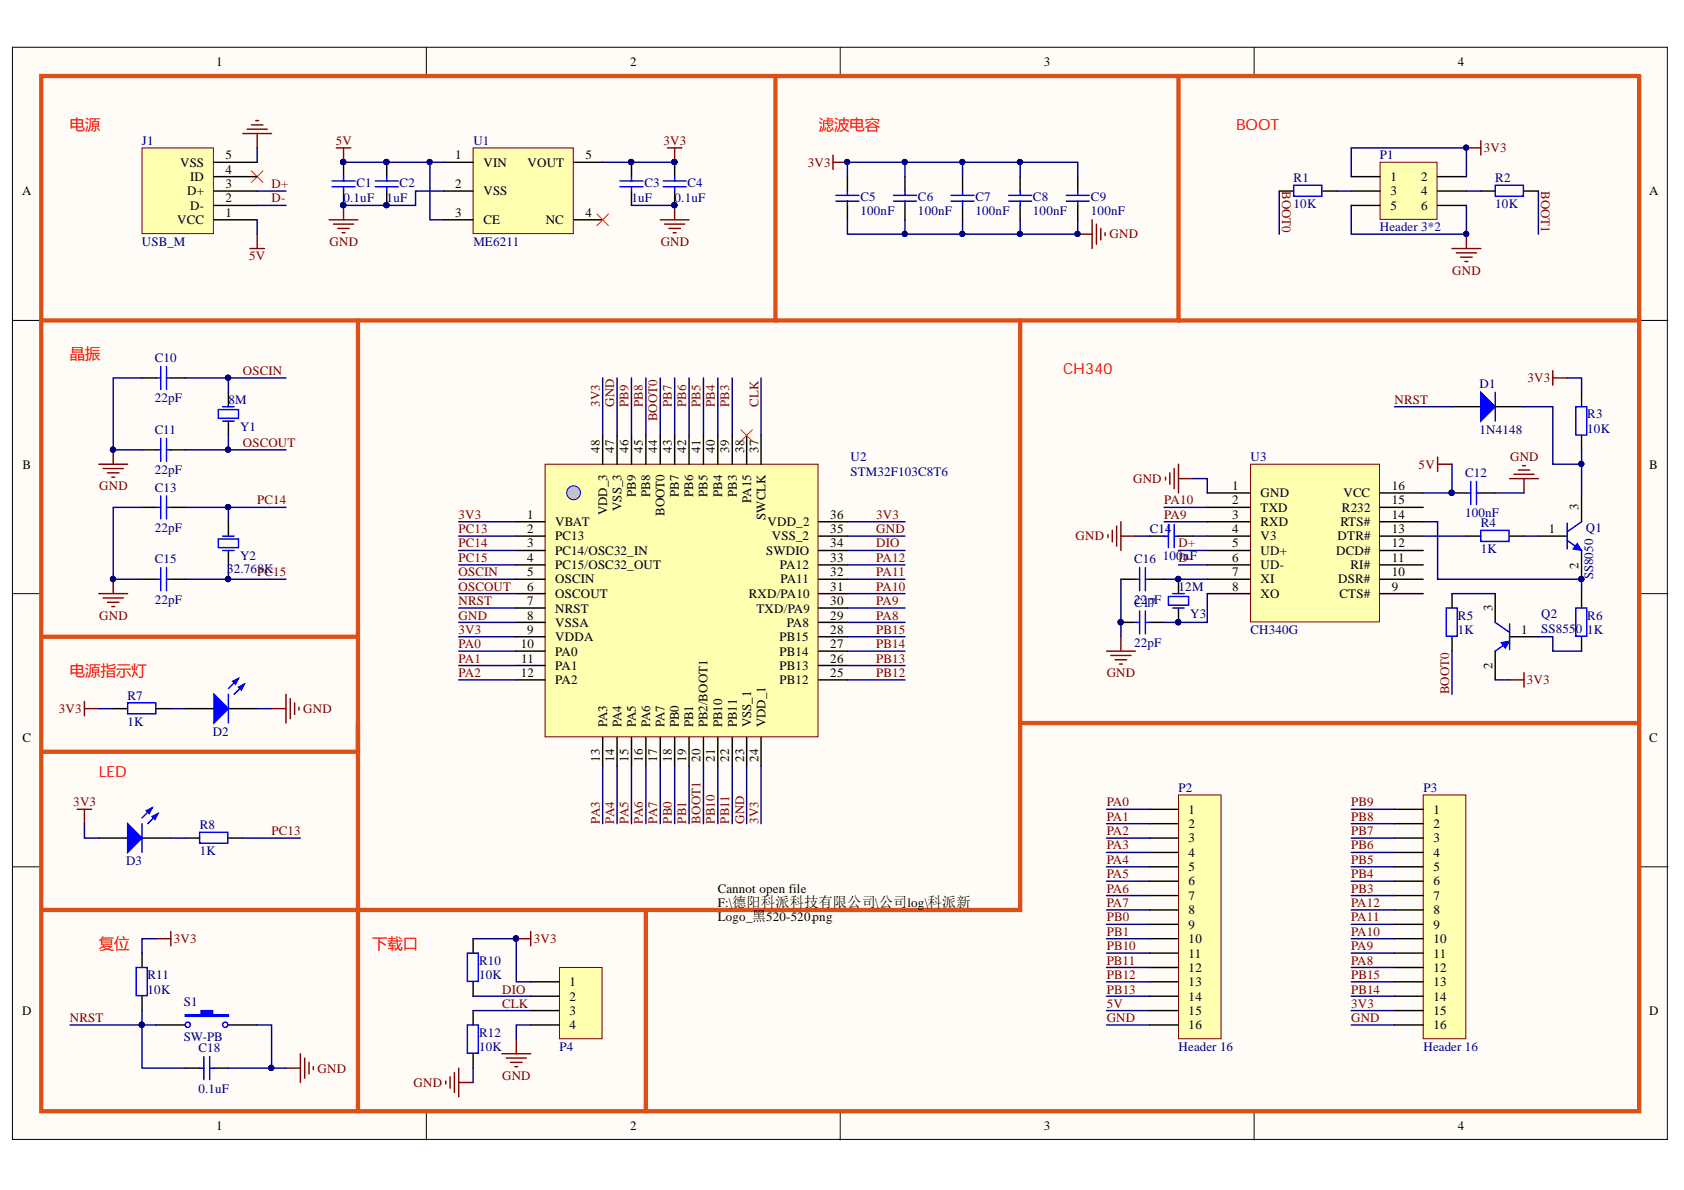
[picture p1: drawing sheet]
<svg xmlns="http://www.w3.org/2000/svg" width="297mm" height="210mm" viewBox="0 0 297 210" stroke-linecap="round" stroke-linejoin="round" font-family="sans-serif">
<defs><g id="words">
<g font-size="2.7" fill="#f00">
<text x="12.3" y="22.9">电源</text>
<text x="144.4" y="22.9">滤波电容</text>
<text x="218" y="22.9">BOOT</text>
<text x="12.3" y="63.4">晶振</text>
<text x="187.5" y="65.9">CH340</text>
<text x="12.3" y="119.2">电源指示灯</text>
<text x="17.4" y="137">LED</text>
<text x="17.4" y="167.4">复位</text>
<text x="65.7" y="167.4">下载口</text>
</g>
<g font-size="2.3">
<text x="38.1" y="11.6">1</text>
<text x="111.1" y="11.6">2</text>
<text x="184.1" y="11.6">3</text>
<text x="257.2" y="11.6">4</text>
<text x="31.8" y="29.4">VSS</text>
<text x="39.8" y="28.1">5</text>
<text x="80.3" y="28.1">1</text>
<text x="85.3" y="29.4">VIN</text>
<text x="93" y="29.4">VOUT</text>
<text x="103.3" y="28.1">5</text>
<text x="3.9" y="34.4">A</text>
<text x="33" y="34.4">D+</text>
<text x="33.5" y="31.9">ID</text>
<text x="39.8" y="35.7">2</text>
<text x="39.8" y="33.2">3</text>
<text x="39.8" y="30.6">4</text>
<text x="80.3" y="33.2">2</text>
<text x="85.3" y="34.4">VSS</text>
<text x="245.2" y="31.9">1</text>
<text x="245.2" y="34.4">3</text>
<text x="250.7" y="31.9">2</text>
<text x="250.7" y="34.4">4</text>
<text x="290.9" y="34.4">A</text>
<text x="31.3" y="39.5">VCC</text>
<text x="33.5" y="37">D-</text>
<text x="39.8" y="38.2">1</text>
<text x="80.3" y="38.2">3</text>
<text x="85.3" y="39.5">CE</text>
<text x="96.3" y="39.5">NC</text>
<text x="103.3" y="38.2">4</text>
<text x="245.2" y="37">5</text>
<text x="250.7" y="37">6</text>
<text x="4" y="82.6">B</text>
<text x="105.8" y="79.9" transform="rotate(-90 105.8 79.9)">48</text>
<text x="108.3" y="79.9" transform="rotate(-90 108.3 79.9)">47</text>
<text x="110.9" y="79.9" transform="rotate(-90 110.9 79.9)">46</text>
<text x="113.4" y="79.9" transform="rotate(-90 113.4 79.9)">45</text>
<text x="115.9" y="79.9" transform="rotate(-90 115.9 79.9)">44</text>
<text x="118.5" y="79.9" transform="rotate(-90 118.5 79.9)">43</text>
<text x="121" y="79.9" transform="rotate(-90 121 79.9)">42</text>
<text x="123.6" y="79.9" transform="rotate(-90 123.6 79.9)">41</text>
<text x="126.1" y="79.9" transform="rotate(-90 126.1 79.9)">40</text>
<text x="128.6" y="79.9" transform="rotate(-90 128.6 79.9)">39</text>
<text x="131.2" y="79.9" transform="rotate(-90 131.2 79.9)">38</text>
<text x="133.8" y="79.9" transform="rotate(-90 133.8 79.9)">37</text>
<text x="290.9" y="82.6">B</text>
<text x="112.1" y="87.6" transform="rotate(-90 112.1 87.6)">PB9</text>
<text x="114.7" y="87.6" transform="rotate(-90 114.7 87.6)">PB8</text>
<text x="119.7" y="87.6" transform="rotate(-90 119.7 87.6)">PB7</text>
<text x="122.3" y="87.6" transform="rotate(-90 122.3 87.6)">PB6</text>
<text x="124.8" y="87.6" transform="rotate(-90 124.8 87.6)">PB5</text>
<text x="127.4" y="87.6" transform="rotate(-90 127.4 87.6)">PB4</text>
<text x="130" y="87.6" transform="rotate(-90 130 87.6)">PB3</text>
<text x="132.5" y="88.6" transform="rotate(-90 132.5 88.6)">PA15</text>
<text x="217.4" y="86.4">1</text>
<text x="217.4" y="89">2</text>
<text x="222.3" y="87.7">GND</text>
<text x="237" y="87.7">VCC</text>
<text x="245.5" y="86.4">16</text>
<text x="245.5" y="89">15</text>
<text x="278.5" y="90" transform="rotate(-90 278.5 90)">3</text>
<text x="93" y="91.5">1</text>
<text x="93" y="94">2</text>
<text x="97.9" y="92.8">VBAT</text>
<text x="97.9" y="95.3">PC13</text>
<text x="107.1" y="90.9" transform="rotate(-90 107.1 90.9)">VDD_3</text>
<text x="109.6" y="90.2" transform="rotate(-90 109.6 90.2)">VSS_3</text>
<text x="117.2" y="91" transform="rotate(-90 117.2 91)">BOOT0</text>
<text x="135" y="91.7" transform="rotate(-90 135 91.7)">SWCLK</text>
<text x="135.4" y="92.8">VDD_2</text>
<text x="136.1" y="95.3">VSS_2</text>
<text x="146.5" y="94">35</text>
<text x="146.5" y="91.5">36</text>
<text x="217.4" y="94">4</text>
<text x="217.4" y="91.5">3</text>
<text x="222.3" y="95.3">V3</text>
<text x="222.3" y="90.2">TXD</text>
<text x="222.3" y="92.8">RXD</text>
<text x="235.9" y="95.3">DTR#</text>
<text x="236.5" y="92.8">RTS#</text>
<text x="236.7" y="90.2">R232</text>
<text x="245.5" y="91.5">14</text>
<text x="245.5" y="94">13</text>
<text x="273.2" y="94">1</text>
<text x="93" y="96.6">3</text>
<text x="93" y="99.1">4</text>
<text x="93" y="101.6">5</text>
<text x="97.9" y="97.8">PC14/OSC32_IN</text>
<text x="97.9" y="100.4">PC15/OSC32_OUT</text>
<text x="135.1" y="97.8">SWDIO</text>
<text x="137.6" y="100.4">PA12</text>
<text x="146.5" y="101.6">32</text>
<text x="146.5" y="99.1">33</text>
<text x="146.5" y="96.6">34</text>
<text x="217.4" y="96.6">5</text>
<text x="217.4" y="99.1">6</text>
<text x="217.4" y="101.6">7</text>
<text x="222.3" y="97.8">UD+</text>
<text x="222.3" y="100.4">UD-</text>
<text x="235.7" y="97.8">DCD#</text>
<text x="238.2" y="100.4">RI#</text>
<text x="245.5" y="99.1">11</text>
<text x="245.5" y="101.6">10</text>
<text x="245.5" y="96.6">12</text>
<text x="278.5" y="100.3" transform="rotate(-90 278.5 100.3)">2</text>
<text x="93" y="104.3">6</text>
<text x="93" y="106.8">7</text>
<text x="97.9" y="102.9">OSCIN</text>
<text x="97.9" y="105.5">OSCOUT</text>
<text x="132.1" y="105.5">RXD/PA10</text>
<text x="137.7" y="102.9">PA11</text>
<text x="146.5" y="106.8">30</text>
<text x="146.5" y="104.3">31</text>
<text x="217.4" y="104.3">8</text>
<text x="222.3" y="105.5">XO</text>
<text x="222.3" y="102.9">XI</text>
<text x="236" y="102.9">DSR#</text>
<text x="236.3" y="105.5">CTS#</text>
<text x="245.5" y="104.3">9</text>
<text x="263.2" y="107.7" transform="rotate(-90 263.2 107.7)">3</text>
<text x="93" y="109.3">8</text>
<text x="93" y="111.9">9</text>
<text x="97.9" y="108.1">NRST</text>
<text x="97.9" y="110.6">VSSA</text>
<text x="97.9" y="113.1">VDDA</text>
<text x="133.4" y="108.1">TXD/PA9</text>
<text x="137.5" y="113.1">PB15</text>
<text x="138.8" y="110.6">PA8</text>
<text x="146.5" y="111.9">28</text>
<text x="146.5" y="109.3">29</text>
<text x="268.3" y="111.9">1</text>
<text x="91.9" y="114.4">10</text>
<text x="91.9" y="119.4">12</text>
<text x="91.9" y="116.9">11</text>
<text x="97.9" y="115.7">PA0</text>
<text x="97.9" y="118.2">PA1</text>
<text x="137.5" y="118.2">PB13</text>
<text x="137.5" y="115.7">PB14</text>
<text x="146.5" y="119.4">25</text>
<text x="146.5" y="116.9">26</text>
<text x="146.5" y="114.4">27</text>
<text x="263.2" y="118" transform="rotate(-90 263.2 118)">2</text>
<text x="97.9" y="120.7">PA2</text>
<text x="137.5" y="120.7">PB12</text>
<text x="4" y="130.8">C</text>
<text x="107.1" y="128.3" transform="rotate(-90 107.1 128.3)">PA3</text>
<text x="109.6" y="128.3" transform="rotate(-90 109.6 128.3)">PA4</text>
<text x="112.1" y="128.3" transform="rotate(-90 112.1 128.3)">PA5</text>
<text x="114.7" y="128.3" transform="rotate(-90 114.7 128.3)">PA6</text>
<text x="117.2" y="128.3" transform="rotate(-90 117.2 128.3)">PA7</text>
<text x="119.7" y="128.3" transform="rotate(-90 119.7 128.3)">PB0</text>
<text x="122.3" y="128.3" transform="rotate(-90 122.3 128.3)">PB1</text>
<text x="124.8" y="128.3" transform="rotate(-90 124.8 128.3)">PB2/BOOT1</text>
<text x="127.4" y="128.3" transform="rotate(-90 127.4 128.3)">PB10</text>
<text x="130" y="128.3" transform="rotate(-90 130 128.3)">PB11</text>
<text x="132.5" y="128.3" transform="rotate(-90 132.5 128.3)">VSS_1</text>
<text x="135" y="128.3" transform="rotate(-90 135 128.3)">VDD_1</text>
<text x="290.9" y="130.8">C</text>
<text x="105.8" y="134.4" transform="rotate(-90 105.8 134.4)">13</text>
<text x="108.3" y="134.4" transform="rotate(-90 108.3 134.4)">14</text>
<text x="110.9" y="134.4" transform="rotate(-90 110.9 134.4)">15</text>
<text x="113.4" y="134.4" transform="rotate(-90 113.4 134.4)">16</text>
<text x="115.9" y="134.4" transform="rotate(-90 115.9 134.4)">17</text>
<text x="118.5" y="134.4" transform="rotate(-90 118.5 134.4)">18</text>
<text x="121" y="134.4" transform="rotate(-90 121 134.4)">19</text>
<text x="123.6" y="134.4" transform="rotate(-90 123.6 134.4)">20</text>
<text x="126.1" y="134.4" transform="rotate(-90 126.1 134.4)">21</text>
<text x="128.6" y="134.4" transform="rotate(-90 128.6 134.4)">22</text>
<text x="131.2" y="134.4" transform="rotate(-90 131.2 134.4)">23</text>
<text x="133.8" y="134.4" transform="rotate(-90 133.8 134.4)">24</text>
<text x="209.7" y="143.5">1</text>
<text x="252.8" y="143.5">1</text>
<text x="209.7" y="146">2</text>
<text x="209.7" y="148.6">3</text>
<text x="252.8" y="146">2</text>
<text x="252.8" y="148.6">3</text>
<text x="209.7" y="151.1">4</text>
<text x="209.7" y="153.6">5</text>
<text x="252.8" y="151.1">4</text>
<text x="252.8" y="153.6">5</text>
<text x="126.6" y="157.4">Cannot open file</text>
<text x="126.6" y="160">F:\德阳科派科技有限公司\公司log\科派新</text>
<text x="209.7" y="156.2">6</text>
<text x="209.7" y="158.7">7</text>
<text x="209.7" y="161.2">8</text>
<text x="252.8" y="156.2">6</text>
<text x="252.8" y="158.7">7</text>
<text x="252.8" y="161.2">8</text>
<text x="126.6" y="162.5">Logo_黑520-520.png</text>
<text x="209.7" y="163.9">9</text>
<text x="209.7" y="166.4">10</text>
<text x="252.8" y="163.9">9</text>
<text x="252.8" y="166.4">10</text>
<text x="100.5" y="174">1</text>
<text x="209.7" y="168.9">11</text>
<text x="209.7" y="171.5">12</text>
<text x="209.7" y="174">13</text>
<text x="252.8" y="168.9">11</text>
<text x="252.8" y="171.5">12</text>
<text x="252.8" y="174">13</text>
<text x="3.9" y="179">D</text>
<text x="100.5" y="176.5">2</text>
<text x="100.5" y="179">3</text>
<text x="209.7" y="176.5">14</text>
<text x="209.7" y="179">15</text>
<text x="252.8" y="176.5">14</text>
<text x="252.8" y="179">15</text>
<text x="290.9" y="179">D</text>
<text x="100.5" y="181.6">4</text>
<text x="209.7" y="181.6">16</text>
<text x="252.8" y="181.6">16</text>
<text x="38.1" y="199.3">1</text>
<text x="111.1" y="199.3">2</text>
<text x="184.1" y="199.3">3</text>
<text x="257.2" y="199.3">4</text>
</g>
<g font-size="2.3" fill="#000080">
<text x="25" y="25.6">J1</text>
<text x="83.5" y="25.6">U1</text>
<text x="243.4" y="28.1">P1</text>
<text x="60.6" y="35.7">0.1uF</text>
<text x="62.9" y="32.9">C1</text>
<text x="68.2" y="35.7">1uF</text>
<text x="70.5" y="32.9">C2</text>
<text x="111.4" y="35.7">1uF</text>
<text x="113.7" y="32.9">C3</text>
<text x="119" y="35.7">0.1uF</text>
<text x="121.3" y="32.9">C4</text>
<text x="151.8" y="35.5">C5</text>
<text x="161.9" y="35.5">C6</text>
<text x="172.1" y="35.5">C7</text>
<text x="182.2" y="35.5">C8</text>
<text x="192.4" y="35.5">C9</text>
<text x="228.2" y="32.2">R1</text>
<text x="263.7" y="32.2">R2</text>
<text x="151.8" y="38">100nF</text>
<text x="161.9" y="38">100nF</text>
<text x="172.1" y="38">100nF</text>
<text x="182.2" y="38">100nF</text>
<text x="192.4" y="38">100nF</text>
<text x="228.2" y="36.7">10K</text>
<text x="243.4" y="40.8">Header 3*2</text>
<text x="263.7" y="36.7">10K</text>
<text x="25" y="43.4">USB_M</text>
<text x="83.5" y="43.4">ME6211</text>
<text x="27.3" y="63.9">C10</text>
<text x="27.3" y="71">22pF</text>
<text x="40.3" y="71.2">8M</text>
<text x="261" y="68.5">D1</text>
<text x="27.3" y="76.6">C11</text>
<text x="42.3" y="76.1">Y1</text>
<text x="261" y="76.6">1N4148</text>
<text x="280" y="76.3">10K</text>
<text x="280" y="73.8">R3</text>
<text x="27.3" y="83.7">22pF</text>
<text x="150" y="81.4">U2</text>
<text x="150" y="83.9">STM32F103C8T6</text>
<text x="220.6" y="81.4">U3</text>
<text x="27.3" y="86.7">C13</text>
<text x="258.4" y="84.2">C12</text>
<text x="27.3" y="93.8">22pF</text>
<text x="202.8" y="94">C14</text>
<text x="258.4" y="91.3">100nF</text>
<text x="261.2" y="93">R4</text>
<text x="279.7" y="93.8">Q1</text>
<text x="27.3" y="99.4">C15</text>
<text x="40.1" y="101.1">32.76PC15</text>
<text x="42.3" y="98.9">Y2</text>
<text x="45.4" y="101.1">8K</text>
<text x="200" y="99.4">C16</text>
<text x="205.1" y="98.9">100Dn-F</text>
<text x="261.2" y="97.6">1K</text>
<text x="27.3" y="106.5">22pF</text>
<text x="200" y="106.5">22pF</text>
<text x="200" y="107">C17</text>
<text x="207.9" y="104.3">12M</text>
<text x="281" y="102.1" transform="rotate(-90 281 102.1)">SS8050</text>
<text x="209.9" y="109.1">Y3</text>
<text x="220.6" y="111.9">CH340G</text>
<text x="257.2" y="111.9">1K</text>
<text x="257.2" y="109.3">R5</text>
<text x="271.9" y="109.1">Q2</text>
<text x="271.9" y="111.6">SS855</text>
<text x="278" y="111.6">0</text>
<text x="280" y="111.9">1K</text>
<text x="280" y="109.3">R6</text>
<text x="200" y="114.1">22pF</text>
<text x="22.5" y="123.5">R7</text>
<text x="22.5" y="128.1">1K</text>
<text x="37.5" y="129.8">D2</text>
<text x="207.9" y="139.7">P2</text>
<text x="251.1" y="139.7">P3</text>
<text x="35.2" y="146.3">R8</text>
<text x="22.2" y="152.6">D3</text>
<text x="35.2" y="150.9">1K</text>
<text x="26" y="172.7">R11</text>
<text x="84.5" y="172.7">10K</text>
<text x="84.5" y="170.2">R10</text>
<text x="26" y="175.3">10K</text>
<text x="32.5" y="177.5">S1</text>
<text x="32.5" y="183.6">SW-PB</text>
<text x="35" y="185.6">C18</text>
<text x="84.5" y="185.4">10K</text>
<text x="84.5" y="182.8">R12</text>
<text x="98.7" y="185.4">P4</text>
<text x="207.9" y="185.4">Header 16</text>
<text x="251.1" y="185.4">Header 16</text>
<text x="35" y="192.7">0.1uF</text>
</g>
<g font-size="2.3" fill="#800000">
<text x="59.2" y="25.6">5V</text>
<text x="117" y="25.6">3V3</text>
<text x="142.5" y="29.4">3V3</text>
<text x="261.7" y="26.8">3V3</text>
<text x="47.9" y="33.2">D+</text>
<text x="47.9" y="35.7">D-</text>
<text x="226.1" y="33.7" transform="rotate(90 226.1 33.7)">BOOT0</text>
<text x="271.9" y="33.7" transform="rotate(90 271.9 33.7)">BOOT1</text>
<text x="43.9" y="45.9">5V</text>
<text x="58.1" y="43.4">GND</text>
<text x="116.5" y="43.4">GND</text>
<text x="195.7" y="42">GND</text>
<text x="256.1" y="48.5">GND</text>
<text x="42.8" y="66.2">OSCIN</text>
<text x="105.8" y="71.8" transform="rotate(-90 105.8 71.8)">3V3</text>
<text x="108.3" y="71.8" transform="rotate(-90 108.3 71.8)">GND</text>
<text x="110.9" y="71.8" transform="rotate(-90 110.9 71.8)">PB9</text>
<text x="113.4" y="71.8" transform="rotate(-90 113.4 71.8)">PB8</text>
<text x="118.5" y="71.8" transform="rotate(-90 118.5 71.8)">PB7</text>
<text x="121" y="71.8" transform="rotate(-90 121 71.8)">PB6</text>
<text x="123.6" y="71.8" transform="rotate(-90 123.6 71.8)">PB5</text>
<text x="126.1" y="71.8" transform="rotate(-90 126.1 71.8)">PB4</text>
<text x="128.6" y="71.8" transform="rotate(-90 128.6 71.8)">PB3</text>
<text x="133.8" y="71.8" transform="rotate(-90 133.8 71.8)">CLK</text>
<text x="246" y="71.2">NRST</text>
<text x="269.4" y="67.4">3V3</text>
<text x="115.9" y="74.3" transform="rotate(-90 115.9 74.3)">BOOT0</text>
<text x="42.8" y="78.8">OSCOUT</text>
<text x="250.2" y="82.6">5V</text>
<text x="266.4" y="81.4">GND</text>
<text x="17.5" y="86.4">GND</text>
<text x="45.4" y="89">PC14</text>
<text x="199.9" y="85.2">GND</text>
<text x="205.4" y="89">PA10</text>
<text x="80.9" y="91.5">3V3</text>
<text x="80.9" y="94">PC13</text>
<text x="154.6" y="91.5">3V3</text>
<text x="154.6" y="94">GND</text>
<text x="189.7" y="95.3">GND</text>
<text x="205.4" y="91.5">PA9</text>
<text x="80.9" y="96.6">PC14</text>
<text x="80.9" y="99.1">PC15</text>
<text x="80.9" y="101.6">OSCIN</text>
<text x="154.6" y="101.6">PA11</text>
<text x="154.6" y="99.1">PA12</text>
<text x="154.6" y="96.6">DIO</text>
<text x="207.9" y="96.6">D+</text>
<text x="80.9" y="104.3">OSCOUT</text>
<text x="80.9" y="106.8">NRST</text>
<text x="154.6" y="106.8">PA9</text>
<text x="154.6" y="104.3">PA10</text>
<text x="17.5" y="109.3">GND</text>
<text x="80.9" y="111.9">3V3</text>
<text x="80.9" y="109.3">GND</text>
<text x="154.6" y="111.9">PB15</text>
<text x="154.6" y="109.3">PA8</text>
<text x="80.9" y="114.4">PA0</text>
<text x="80.9" y="116.9">PA1</text>
<text x="80.9" y="119.4">PA2</text>
<text x="154.6" y="119.4">PB12</text>
<text x="154.6" y="116.9">PB13</text>
<text x="154.6" y="114.4">PB14</text>
<text x="195.2" y="119.4">GND</text>
<text x="10.4" y="125.8">3V3</text>
<text x="53.5" y="125.8">GND</text>
<text x="255.6" y="122.5" transform="rotate(-90 255.6 122.5)">BOOT0</text>
<text x="269.3" y="120.7">3V3</text>
<text x="12.9" y="142.2">3V3</text>
<text x="195.2" y="142.2">PA0</text>
<text x="238.3" y="142.2">PB9</text>
<text x="47.9" y="147.3">PC13</text>
<text x="105.8" y="145.3" transform="rotate(-90 105.8 145.3)">PA3</text>
<text x="108.3" y="145.3" transform="rotate(-90 108.3 145.3)">PA4</text>
<text x="110.9" y="145.3" transform="rotate(-90 110.9 145.3)">PA5</text>
<text x="113.4" y="145.3" transform="rotate(-90 113.4 145.3)">PA6</text>
<text x="115.9" y="145.3" transform="rotate(-90 115.9 145.3)">PA7</text>
<text x="118.5" y="145.3" transform="rotate(-90 118.5 145.3)">PB0</text>
<text x="121" y="145.3" transform="rotate(-90 121 145.3)">PB1</text>
<text x="123.6" y="145.3" transform="rotate(-90 123.6 145.3)">BOOT1</text>
<text x="126.1" y="145.3" transform="rotate(-90 126.1 145.3)">PB10</text>
<text x="128.6" y="145.3" transform="rotate(-90 128.6 145.3)">PB11</text>
<text x="131.2" y="145.3" transform="rotate(-90 131.2 145.3)">GND</text>
<text x="133.8" y="145.3" transform="rotate(-90 133.8 145.3)">3V3</text>
<text x="195.2" y="144.8">PA1</text>
<text x="195.2" y="147.3">PA2</text>
<text x="195.2" y="149.8">PA3</text>
<text x="238.3" y="144.8">PB8</text>
<text x="238.3" y="149.8">PB6</text>
<text x="238.3" y="147.3">PB7</text>
<text x="195.2" y="152.4">PA4</text>
<text x="195.2" y="154.9">PA5</text>
<text x="238.3" y="154.9">PB4</text>
<text x="238.3" y="152.4">PB5</text>
<text x="195.2" y="157.4">PA6</text>
<text x="195.2" y="160">PA7</text>
<text x="238.3" y="157.4">PB3</text>
<text x="238.3" y="160">PA12</text>
<text x="30.7" y="166.4">3V3</text>
<text x="94.1" y="166.4">3V3</text>
<text x="195.2" y="162.5">PB0</text>
<text x="195.2" y="165.1">PB1</text>
<text x="195.2" y="167.7">PB10</text>
<text x="238.3" y="167.7">PA9</text>
<text x="238.3" y="165.1">PA10</text>
<text x="238.3" y="162.5">PA11</text>
<text x="195.2" y="170.2">PB11</text>
<text x="195.2" y="172.7">PB12</text>
<text x="238.3" y="172.7">PB15</text>
<text x="238.3" y="170.2">PA8</text>
<text x="88.6" y="175.3">DIO</text>
<text x="88.6" y="177.8">CLK</text>
<text x="195.2" y="175.3">PB13</text>
<text x="195.2" y="177.8">5V</text>
<text x="238.3" y="175.3">PB14</text>
<text x="238.3" y="177.8">3V3</text>
<text x="12.3" y="180.3">NRST</text>
<text x="195.2" y="180.3">GND</text>
<text x="238.3" y="180.3">GND</text>
<text x="56" y="189.2">GND</text>
<text x="72.9" y="191.7">GND</text>
<text x="88.6" y="190.4">GND</text>
</g>
</g></defs>
<g fill="#fffcf8" stroke="#000" stroke-width=".18">
<path d="M2.2 8.3h291.9v192.7h-291.9z"/>
<path d="M7.3 13.4h281.7v182.5h-281.7z"/>
</g>
<path d="M75.2 8.3v5.1M148.2 8.3v5.1M221.2 8.3v5.1M2.2 56.5h5.1M289.1 56.5h5.1M2.2 104.7h5.1M289.1 104.7h5.1M2.2 152.9h5.1M289.1 152.9h5.1M75.2 196v5.1M148.2 196v5.1M221.2 196v5.1" fill="none" stroke="#000" stroke-width=".18"/>
<path d="M96.1 81.9h48.2v48.1h-48.2z" fill="#ffffb0" stroke="#800000" stroke-width=".18"/>
<g fill="none" stroke="#000" stroke-width=".25">
<path d="M91.1 92h5M91.1 94.6h5M91.1 97.1h5M91.1 99.6h5M91.1 102.2h5M91.1 104.7h5M91.1 107.2h5M91.1 109.8h5M91.1 112.3h5M91.1 114.9h5M91.1 117.4h5M91.1 119.9h5"/>
<path d="M106.3 130.1v5M108.8 130.1v5M111.4 130.1v5M113.9 130.1v5M116.5 130.1v5M119 130.1v5M121.5 130.1v5M124.1 130.1v5M126.6 130.1v5M129.2 130.1v5M131.7 130.1v5"/>
</g>
<circle cx="101.2" cy="86.9" r="1.22" fill="#c0c0c0" stroke="#00f" stroke-width=".18"/>
<g fill="none" stroke="#000" stroke-width=".25">
<path d="M149.5 31.2v2.5M149.5 36.2v2.6M159.6 31.2v2.5M159.6 36.2v2.6M169.8 31.2v2.5M169.8 36.2v2.6M179.9 31.2v2.5M179.9 36.2v2.6M190.1 31.2v2.5M190.1 36.2v2.6M225.6 33.7h2.6M233.3 33.7h2.5"/>
<path d="M261.2 33.7h2.5M268.8 33.7h2.6M25.1 66.7h2.5M25.1 79.3h2.5M30.1 66.7h2.6M30.1 79.3h2.6M40.3 69.2v2.5M40.3 74.3v2.5M106.3 76.8v5.1M108.8 76.8v5.1M111.4 76.8v5.1M113.9 76.8v5.1"/>
<path d="M116.5 76.8v5.1M119 76.8v5.1M121.5 76.8v5.1M124.1 76.8v5.1M126.6 76.8v5.1M129.2 76.8v5.1M131.7 76.8v5.1M134.2 76.8v5.1M25.1 89.5h2.5M30.1 89.5h2.6M40.3 92v2.6M40.3 97.1v2.5"/>
<path d="M144.4 99.6h5.1M144.4 97.1h5.1M144.4 94.6h5.1M144.4 92h5.1M25.1 102.2h2.5M30.1 102.2h2.6M144.4 119.9h5.1M144.4 117.4h5.1M144.4 114.9h5.1M144.4 112.3h5.1M144.4 109.8h5.1M144.4 107.2h5.1"/>
<path d="M144.4 104.7h5.1M144.4 102.2h5.1M134.2 130.1v5"/>
</g>
<g fill="none" stroke="#00f" stroke-width=".25">
<path d="M147.4 34.5h4.1M147.4 35.5h4.1M149.5 33.7v.8M149.5 35.5v.7M157.6 34.5h4.1M157.6 35.5h4.1M159.6 33.7v.8M159.6 35.5v.7M167.8 34.5h4M167.8 35.5h4M169.8 33.7v.8M169.8 35.5v.7"/>
<path d="M177.9 34.5h4.1M177.9 35.5h4.1M179.9 33.7v.8M179.9 35.5v.7M188.1 34.5h4M188.1 35.5h4M190.1 33.7v.8M190.1 35.5v.7M228.2 32.7h5v1.9h-5zM263.7 32.7h5v1.9h-5zM27.6 66.7h.8M27.6 79.3h.8"/>
<path d="M28.4 64.6v4.1M28.4 77.3v4.1M29.4 64.6v4.1M29.4 77.3v4.1M29.4 66.7h.7M29.4 79.3h.7M38.5 72.2h3.6v1.6h-3.6zM39.3 74.3h2M39.3 71.7h2M27.6 89.5h.8M28.4 87.5v4M29.4 87.5v4"/>
<path d="M29.4 89.5h.7M38.5 95.1h3.6v1.5h-3.6zM39.3 97.1h2M39.3 94.6h2M27.6 102.2h.8M28.4 100.1v4.1M29.4 100.1v4.1M29.4 102.2h.7"/>
</g>
<g fill="none" stroke="#800000" stroke-width=".25">
<path d="M42.8 23.6h5.1M43.6 22.8h3.5M44.3 22h2.1M45.1 21.3h.5M45.4 23.6v2.5M146.9 27.4v2.5M146.9 28.6h2.6M192.6 38.8v5M193.4 39.5v3.6M258.7 26.1h2.5M261.2 24.8v2.6M44.1 43.8h2.5"/>
<path d="M45.4 41.3v2.5M190.1 41.3h2.5M194.2 40.3v2M194.9 41.1v.5M256.1 43.8h5.1M256.9 44.6h3.5M257.6 45.4h2.1M258.4 46.1h.5M258.7 41.3v2.5M20 79.3v2.6M17.4 81.9h5.1M18.2 82.6h3.5"/>
<path d="M19 83.4h2M19.7 84.2h.5M17.4 104.7h5.1M18.2 105.5h3.5M19 106.2h2M19.7 107h.5M20 102.2v2.5"/>
</g>
<g fill="#000080" stroke="#000080" stroke-width=".18">
<circle cx="19.9" cy="79.3" r=".46"/>
<circle cx="19.9" cy="102.1" r=".46"/>
<circle cx="149.4" cy="28.6" r=".46"/>
<circle cx="190" cy="41.3" r=".46"/>
<circle cx="258.6" cy="26" r=".46"/>
<circle cx="258.6" cy="41.3" r=".46"/>
</g>
<path d="M44.3 30.1l2.1 2.1M46.4 30.1l-2.1 2.1" fill="none" stroke="#f00" stroke-width=".18"/>
<path d="M25.1 26.1h12.5v15.1h-12.5z" fill="#ffffb0" stroke="#800000" stroke-width=".18"/>
<path d="M37.7 38.8h7.7M37.7 36.2h7.7M37.7 33.7h7.7M37.7 31.2h7.7M37.7 28.6h7.7M271.4 94.6h5M279 87v5M279 97.1v5.1" fill="none" stroke="#000" stroke-width=".25"/>
<g fill="none" stroke="#800000" stroke-width=".25">
<path d="M195.4 94.3v.5M196.2 93.6v2M197 92.8v3.5M197.7 92v5.1M197.7 94.6h2.6M205.6 84.2v.5M206.4 83.4v2M207.1 82.6v3.6M207.9 81.9v5.1M207.9 84.4h2.5M253.6 80.6v2.6M253.6 81.9h2.5"/>
<path d="M266.3 84.4h5.1M267 83.7h3.6M267.8 82.9h2M268.6 82.1h.5M268.8 84.4v2.6M195.2 114.9h5.1M195.9 115.6h3.6M196.7 116.4h2M197.5 117.1h.5M197.7 112.3v2.6"/>
</g>
<circle cx="278.9" cy="102.1" r=".46" fill="#000080" stroke="#000080" stroke-width=".18"/>
<path d="M276.4 95.3l2.6 1.8M276.4 92.3v4.5M279 92l-2.6 1.8" fill="none" stroke="#00f" stroke-width=".25"/>
<path d="M278.2 95.8l.8 1.3-1.6-.3z" fill="#00f"/>
<path d="M278.2 95.8l.8 1.3-1.6-.3z" fill="none" stroke="#00f" stroke-width=".18"/>
<circle cx="278.9" cy="102.1" r=".46" fill="#000080" stroke="#000080" stroke-width=".18"/>
<path d="M263.7 104.7v5.1M263.7 114.9v5M266.3 112.3h5.1" fill="none" stroke="#000" stroke-width=".25"/>
<path d="M263.7 109.8l2.6 1.8M265.5 113.6l-1.8 1.3M266.3 110v4.6" fill="none" stroke="#00f" stroke-width=".25"/>
<path d="M264.8 113.3l1.5-.2-.8 1.2z" fill="#00f"/>
<path d="M264.8 113.3l1.5-.2-.8 1.2z" fill="none" stroke="#00f" stroke-width=".18"/>
<path d="M273.9 65.4v2.5M273.9 66.7h2.5M266.3 119.9h2.5M268.8 118.7v2.5" fill="none" stroke="#800000" stroke-width=".25"/>
<g fill="none" stroke="#000" stroke-width=".25">
<path d="M279 69.2v2.5M279 76.8v2.5M202.8 94.6h2.5M207.9 94.6h2.5M256.1 87h2.6M258.7 94.6h2.5M261.2 87h2.5M266.3 94.6h2.5M197.7 102.2h2.6M197.7 109.8h2.6M202.8 102.2h2.5M202.8 109.8h2.5"/>
<path d="M207.9 102.2v2.5M207.9 107.2v2.6M256.1 104.7v2.5M256.1 112.3v2.6M279 104.7v2.5M279 112.3v2.6"/>
</g>
<g fill="none" stroke="#00f" stroke-width=".25">
<path d="M278 71.7h1.9v5h-1.9zM205.3 94.6h.8M206.1 92.5v4.1M207.1 92.5v4.1M207.1 94.6h.8M258.7 87h.7M259.4 84.9v4.1M260.4 84.9v4.1M260.4 87h.8M261.2 93.6h5v1.9h-5zM200.3 102.2h.7M200.3 109.8h.7"/>
<path d="M201 100.1v4.1M201 107.8v4M202 100.1v4.1M202 107.8v4M202 102.2h.8M202 109.8h.8M206.1 105.2h3.6v1.5h-3.6zM206.9 107.2h2M206.9 104.7h2M255.1 107.2h1.9v5h-1.9zM278 107.2h1.9v5h-1.9z"/>
</g>
<g fill="#000080" stroke="#000080" stroke-width=".18">
<circle cx="207.8" cy="102.1" r=".46"/>
<circle cx="207.8" cy="109.7" r=".46"/>
<circle cx="197.7" cy="109.7" r=".46"/>
<circle cx="256.1" cy="86.9" r=".47"/>
</g>
<path d="M220.6 81.9h22.7v27.8h-22.7z" fill="#ffffb0" stroke="#800000" stroke-width=".18"/>
<g fill="none" stroke="#000" stroke-width=".25">
<path d="M256.1 71.7h5.1M263.7 71.7h5.1M213 94.6h7.6M213 97.1h7.6M213 99.6h7.6M213 87h7.6M213 89.5h7.6M213 92h7.6M243.4 94.6h7.6M243.4 97.1h7.6M243.4 99.6h7.6M243.4 87h7.6"/>
<path d="M243.4 89.5h7.6M243.4 92h7.6M213 102.2h7.6M213 104.7h7.6M243.4 102.2h7.6M243.4 104.7h7.6"/>
</g>
<path d="M261.2 69.2l2.5 2.5-2.5 2.6z" fill="#00f"/>
<path d="M261.2 69.2l2.5 2.5-2.5 2.6zM263.7 69.2v5.1" fill="none" stroke="#00f" stroke-width=".25"/>
<path d="M83.5 26.1h17.6v15.1h-17.6z" fill="#ffffb0" stroke="#800000" stroke-width=".18"/>
<g fill="none" stroke="#000" stroke-width=".25">
<path d="M60.6 28.6v2.6M60.6 33.7v2.5M68.2 28.6v2.6M68.2 33.7v2.5M78.4 28.6h5.1M78.4 33.7h5.1M78.4 38.8h5.1M101.2 28.6h5.1M101.2 38.8h5.1M111.4 28.6v2.6M111.4 33.7v2.5M119 28.6v2.6"/>
<path d="M119 33.7v2.5M20 125h2.5M27.6 125h2.5M32.7 125h5M40.3 125h5.1"/>
</g>
<g fill="none" stroke="#800000" stroke-width=".25">
<path d="M58.1 38.8h5M58.8 39.5h3.6M59.3 26.1h2.6M60.6 26.1v2.5M60.6 36.2v2.6M116.5 38.8h5M117.2 39.5h3.6M117.7 26.1h2.6M119 26.1v2.5M119 36.2v2.6M59.6 40.3h2M60.3 41.1h.6"/>
<path d="M118 40.3h2M118.7 41.1h.6M14.9 125h2.5M14.9 123.7v2.6M47.9 125h2.5M50.4 122.5v5M51.2 123.2v3.6M52 124v2M52.7 124.7v.6"/>
</g>
<g fill="#000080" stroke="#000080" stroke-width=".18">
<circle cx="60.5" cy="36.2" r=".46"/>
<circle cx="60.5" cy="28.6" r=".46"/>
<circle cx="119" cy="36.2" r=".46"/>
<circle cx="119" cy="28.6" r=".46"/>
<circle cx="68.2" cy="36.2" r=".46"/>
<circle cx="68.2" cy="28.6" r=".46"/>
<circle cx="111.3" cy="28.6" r=".46"/>
</g>
<path d="M105.3 37.8l2 2M107.3 37.8l-2 2" fill="none" stroke="#f00" stroke-width=".18"/>
<g fill="none" stroke="#00f" stroke-width=".25">
<path d="M58.6 31.9h4M58.6 32.9h4M60.6 31.2v.7M60.6 32.9v.8M66.2 31.9h4M66.2 32.9h4M68.2 31.2v.7M68.2 32.9v.8M109.4 31.9h4M109.4 32.9h4M111.4 31.2v.7M111.4 32.9v.8"/>
<path d="M117 31.9h4M117 32.9h4M119 31.2v.7M119 32.9v.8M22.5 124h5v1.9h-5z"/>
</g>
<path d="M136.8 13.4v43.1h-129.5M207.9 13.4v43.1h-71.1M63.1 56.5v55.8h-55.8M179.9 56.5v71h109.2M207.9 56.5h81.2" fill="none" stroke="#de4f16" stroke-width=".76"/>
<path d="M37.7 122.5l2.6 2.5-2.6 2.5z" fill="#00f"/>
<path d="M42.1 119.7l-1.8 1.7M37.7 122.5l2.6 2.5-2.6 2.5zM43.1 120.7l-1.8 1.8" fill="none" stroke="#00f" stroke-width=".25"/>
<path d="M42.1 121.2l1-.5-.5 1z" fill="#00f"/>
<path d="M42.1 121.2l1-.5-.5 1z" fill="none" stroke="#00f" stroke-width=".25"/>
<path d="M41 120.2l1.1-.5-.5 1z" fill="#00f"/>
<path d="M40.3 122.5v5M41 120.2l1.1-.5-.5 1z" fill="none" stroke="#00f" stroke-width=".25"/>
<path d="M63.1 112.3v20.3h-55.8" fill="none" stroke="#de4f16" stroke-width=".76"/>
<path d="M17.4 147.8h5.1M25.1 147.8h5" fill="none" stroke="#000" stroke-width=".25"/>
<path d="M22.5 145.3l2.6 2.5-2.6 2.6z" fill="#00f"/>
<path d="M22.5 145.3l2.6 2.5-2.6 2.6zM26.8 142.5l-1.7 1.8M27.8 143.5l-1.7 1.8" fill="none" stroke="#00f" stroke-width=".25"/>
<path d="M26.8 144l1-.5-.5 1z" fill="#00f"/>
<path d="M26.8 144l1-.5-.5 1z" fill="none" stroke="#00f" stroke-width=".25"/>
<path d="M25.8 143l1-.5-.5 1z" fill="#00f"/>
<path d="M25.1 145.3v5.1M25.8 143l1-.5-.5 1zM35.2 146.8h5v1.9h-5zM24 170.6h2v5h-2z" fill="none" stroke="#00f" stroke-width=".25"/>
<path d="M32.7 147.8h2.5M40.3 147.8h2.5M25.1 168.1v2.5M25.1 175.7v2.6M27.6 180.8h5.1M40.3 180.8h5.1" fill="none" stroke="#000" stroke-width=".25"/>
<path d="M13.6 142.8h2.6M14.9 142.8v2.5M27.6 165.6h2.5M30.1 164.3v2.5M50.4 188.4h2.6M53 185.9v5M53.7 186.6v3.6M54.5 187.4v2M55.3 188.1v.6" fill="none" stroke="#800000" stroke-width=".25"/>
<path d="M63.1 127.5v33h-55.8M63.1 160.5v35.5" fill="none" stroke="#de4f16" stroke-width=".76"/>
<path d="M32.7 179h2.8v-.7h2v.7h2.8v.3h-7.6z" fill-rule="evenodd" fill="#00f"/>
<g fill="none" stroke="#00f" stroke-width=".25">
<path d="M32.7 179h2.8v-.7h2v.7h2.8v.3h-7.6zM35.2 188.4h.8M36 186.4v4M37 186.4v4M37 188.4h.7"/>
<circle cx="33.1" cy="180.8" r=".46"/>
<circle cx="39.7" cy="180.8" r=".46"/>
</g>
<path d="M32.7 188.4h2.5M37.7 188.4h2.6" fill="none" stroke="#000" stroke-width=".25"/>
<path d="M179.9 127.5v33h-116.8" fill="none" stroke="#de4f16" stroke-width=".76"/>
<path d="M98.7 170.6h7.5v12.6h-7.5z" fill="#ffffb0" stroke="#800000" stroke-width=".18"/>
<path d="M83.5 165.6v2.5M83.5 173.2v2.5M83.5 178.3v2.5M93.6 173.2h5.1M93.6 175.7h5.1M93.6 178.3h5.1M83.5 185.9v2.5M93.6 180.8h5.1" fill="none" stroke="#000" stroke-width=".25"/>
<path d="M91.1 165.6h2.5M93.6 164.3v2.5M78.6 190.7v.5M79.4 189.9v2.1M80.2 189.2v3.5M80.9 188.4v5.1M80.9 190.9h2.6M88.5 185.9h5.1M89.3 186.6h3.5M90.1 187.4h2M90.8 188.1h.5M91.1 183.3v2.6" fill="none" stroke="#800000" stroke-width=".25"/>
<circle cx="91" cy="165.5" r=".47" fill="#000080" stroke="#000080" stroke-width=".18"/>
<path d="M7.3 13.4h281.8v182.6h-281.8zM113.9 160.5v35.5" fill="none" stroke="#de4f16" stroke-width=".76"/>
<path d="M82.4 168.1h2v5h-2zM82.4 180.8h2v5h-2z" fill="none" stroke="#00f" stroke-width=".25"/>
<path d="M207.9 140.2h7.5v43h-7.5z" fill="#ffffb0" stroke="#800000" stroke-width=".18"/>
<g fill="none" stroke="#000" stroke-width=".25">
<path d="M202.8 142.8h5.1M202.8 145.3h5.1M202.8 147.8h5.1M202.8 150.4h5.1M202.8 152.9h5.1M202.8 155.4h5.1M202.8 158h5.1M202.8 160.5h5.1M202.8 163h5.1M202.8 165.6h5.1M202.8 168.1h5.1M202.8 170.6h5.1"/>
<path d="M202.8 173.2h5.1M202.8 175.7h5.1M202.8 178.3h5.1M202.8 180.8h5.1"/>
</g>
<path d="M251 140.2h7.6v43h-7.6z" fill="#ffffb0" stroke="#800000" stroke-width=".18"/>
<g fill="none" stroke="#000" stroke-width=".25">
<path d="M246 142.8h5M246 145.3h5M246 147.8h5M246 150.4h5M246 152.9h5M246 155.4h5M246 158h5M246 160.5h5M246 163h5M246 165.6h5M246 168.1h5M246 170.6h5"/>
<path d="M246 173.2h5M246 175.7h5M246 178.3h5M246 180.8h5"/>
</g>
<path d="M130.7 75.8l2 2M132.7 75.8l-2 2" fill="none" stroke="#f00" stroke-width=".18"/>
<path d="M243.4 28.6h10.1v10.1h-10.1z" fill="#ffffb0" stroke="#800000" stroke-width=".18"/>
<path d="M238.3 31.2h5.1M238.3 33.7h5.1M238.3 36.2h5.1M253.6 31.2h5.1M253.6 33.7h5.1M253.6 36.2h5.1" fill="none" stroke="#000" stroke-width=".25"/>
<g fill="none" stroke="#000080" stroke-width=".25">
<path d="M45.4 33.7h5M45.4 36.2h5M45.4 26.1v2.5M45.4 38.8v2.5M60.6 28.6h17.8M75.8 28.6v10.2h2.6M78.4 33.7h-5.1v2.5h-12.7M106.3 28.6h12.7M111.4 36.2h7.6M149.5 38.8v2.5h40.6v-2.5M149.5 31.2v-2.6h40.6v2.6M159.6 28.6v2.6"/>
<path d="M159.6 38.8v2.5M169.8 28.6v2.6M169.8 38.8v2.5M179.9 28.6v2.6M179.9 38.8v2.5M225.6 33.7v7.6M235.8 33.7h2.5M238.3 31.2v-5.1h20.4v5.1M238.3 36.2v5.1h20.4v-5.1M258.7 33.7h2.5M271.4 33.7v7.6M25.1 66.7h-5.1v12.6h5.1"/>
<path d="M32.7 79.3h17.7M32.7 66.7h17.7M40.3 66.7v2.5M40.3 76.8v2.5M106.3 66.7v10.1M108.8 66.7v10.1M111.4 66.7v10.1M113.9 66.7v10.1M116.5 66.7v10.1M119 66.7v10.1M121.5 66.7v10.1M124.1 66.7v10.1"/>
<path d="M126.6 66.7v10.1M129.2 66.7v10.1M134.2 66.7v10.1M246 71.7h10.1M268.8 71.7h5.1v10.2h5.1M276.4 66.7h2.6v2.5M279 79.3v7.7M25.1 89.5h-5.1v12.7h5.1M32.7 89.5h7.6v2.5M40.3 99.6v2.6h-7.6M40.3 89.5h10.1M80.9 94.6h10.2"/>
<path d="M80.9 97.1h10.2M80.9 99.6h10.2M80.9 92h10.2M149.5 94.6h10.1M149.5 97.1h10.1M149.5 99.6h10.1M149.5 92h10.1M200.3 94.6h2.5M205.3 89.5h7.7M205.3 92h7.7M207.9 97.1h5.1M207.9 99.6h5.1"/>
<path d="M210.4 84.4h2.6v2.6M210.4 94.6h2.6M251 92h2.6v10.2h25.4v2.5M251 94.6h7.7M256.1 81.9v5.1h-5.1M263.7 87h5.1M268.8 94.6h2.6M40.3 102.2h10.1M80.9 102.2h10.2M80.9 119.9h10.2M80.9 104.7h10.2M80.9 107.2h10.2"/>
<path d="M80.9 109.8h10.2M80.9 112.3h10.2M80.9 114.9h10.2M80.9 117.4h10.2M149.5 102.2h10.1M149.5 119.9h10.1M149.5 104.7h10.1M149.5 107.2h10.1M149.5 109.8h10.1M149.5 112.3h10.1M149.5 114.9h10.1M149.5 117.4h10.1"/>
<path d="M197.7 102.2v10.1M205.3 102.2h7.7M213 104.7v5.1h-7.7M256.1 104.7h7.6M256.1 114.9v7.6M263.7 119.9h2.6M271.4 112.3h2.5v2.6h5.1M17.4 125h2.6M30.1 125h2.6M45.4 125h2.5M106.3 135.1v10.2M108.8 135.1v10.2"/>
<path d="M111.4 135.1v10.2M113.9 135.1v10.2M116.5 135.1v10.2M119 135.1v10.2M121.5 135.1v10.2M124.1 135.1v10.2M126.6 135.1v10.2M129.2 135.1v10.2M131.7 135.1v10.2M134.2 135.1v10.2M14.9 145.3v2.5h2.5M30.1 147.8h2.6"/>
<path d="M42.8 147.8h10.2M195.2 147.8h7.6M195.2 142.8h7.6M195.2 145.3h7.6M195.2 150.4h7.6M195.2 152.9h7.6M195.2 155.4h7.6M195.2 158h7.6M238.3 147.8h7.7M238.3 142.8h7.7M238.3 145.3h7.7M238.3 150.4h7.7"/>
<path d="M238.3 152.9h7.7M238.3 155.4h7.7M238.3 158h7.7M25.1 178.3v2.5h2.5M27.6 165.6h-2.5v2.5M83.5 165.6h7.6v7.6h2.5M83.5 175.7h10.1M83.5 178.3h10.1M195.2 175.7h7.6M195.2 178.3h7.6M195.2 165.6h7.6M195.2 160.5h7.6"/>
<path d="M195.2 163h7.6M195.2 168.1h7.6M195.2 170.6h7.6M195.2 173.2h7.6M238.3 175.7h7.7M238.3 178.3h7.7M238.3 165.6h7.7M238.3 160.5h7.7M238.3 163h7.7M238.3 168.1h7.7M238.3 170.6h7.7M238.3 173.2h7.7"/>
<path d="M12.4 180.8h12.7v7.6h7.6M45.4 180.8h2.5v7.6h-7.6M47.9 188.4h2.5M83.5 188.4v2.5M93.6 180.8h-2.5v2.5M195.2 180.8h7.6M238.3 180.8h7.7"/>
</g>
<g fill="#000080" stroke="#000080" stroke-width=".18">
<circle cx="40.2" cy="66.6" r=".46"/>
<circle cx="40.2" cy="79.3" r=".47"/>
<circle cx="19.9" cy="79.3" r=".46"/>
<circle cx="40.2" cy="89.4" r=".46"/>
<circle cx="40.2" cy="102.1" r=".47"/>
<circle cx="19.9" cy="102.1" r=".46"/>
<circle cx="159.6" cy="41.3" r=".46"/>
<circle cx="169.7" cy="41.3" r=".46"/>
<circle cx="179.9" cy="41.3" r=".46"/>
<circle cx="179.9" cy="28.6" r=".46"/>
<circle cx="169.7" cy="28.6" r=".46"/>
<circle cx="159.6" cy="28.6" r=".46"/>
<circle cx="190" cy="41.3" r=".46"/>
<circle cx="149.4" cy="28.6" r=".46"/>
<circle cx="258.6" cy="26" r=".46"/>
<circle cx="258.6" cy="41.3" r=".46"/>
<circle cx="197.7" cy="109.7" r=".46"/>
<circle cx="207.8" cy="102.1" r=".46"/>
<circle cx="207.8" cy="109.7" r=".46"/>
<circle cx="256.1" cy="86.9" r=".47"/>
<circle cx="278.9" cy="102.1" r=".46"/>
<circle cx="278.9" cy="81.8" r=".46"/>
<circle cx="68.2" cy="36.2" r=".46"/>
<circle cx="60.5" cy="36.2" r=".46"/>
<circle cx="75.8" cy="28.6" r=".46"/>
<circle cx="111.3" cy="28.6" r=".46"/>
<circle cx="119" cy="28.6" r=".46"/>
<circle cx="119" cy="36.2" r=".46"/>
<circle cx="68.2" cy="28.6" r=".46"/>
<circle cx="60.5" cy="28.6" r=".46"/>
<circle cx="25" cy="180.8" r=".46"/>
<circle cx="47.8" cy="188.4" r=".47"/>
<circle cx="91" cy="165.5" r=".47"/>
</g>
<use href="#words"/>
</svg>
